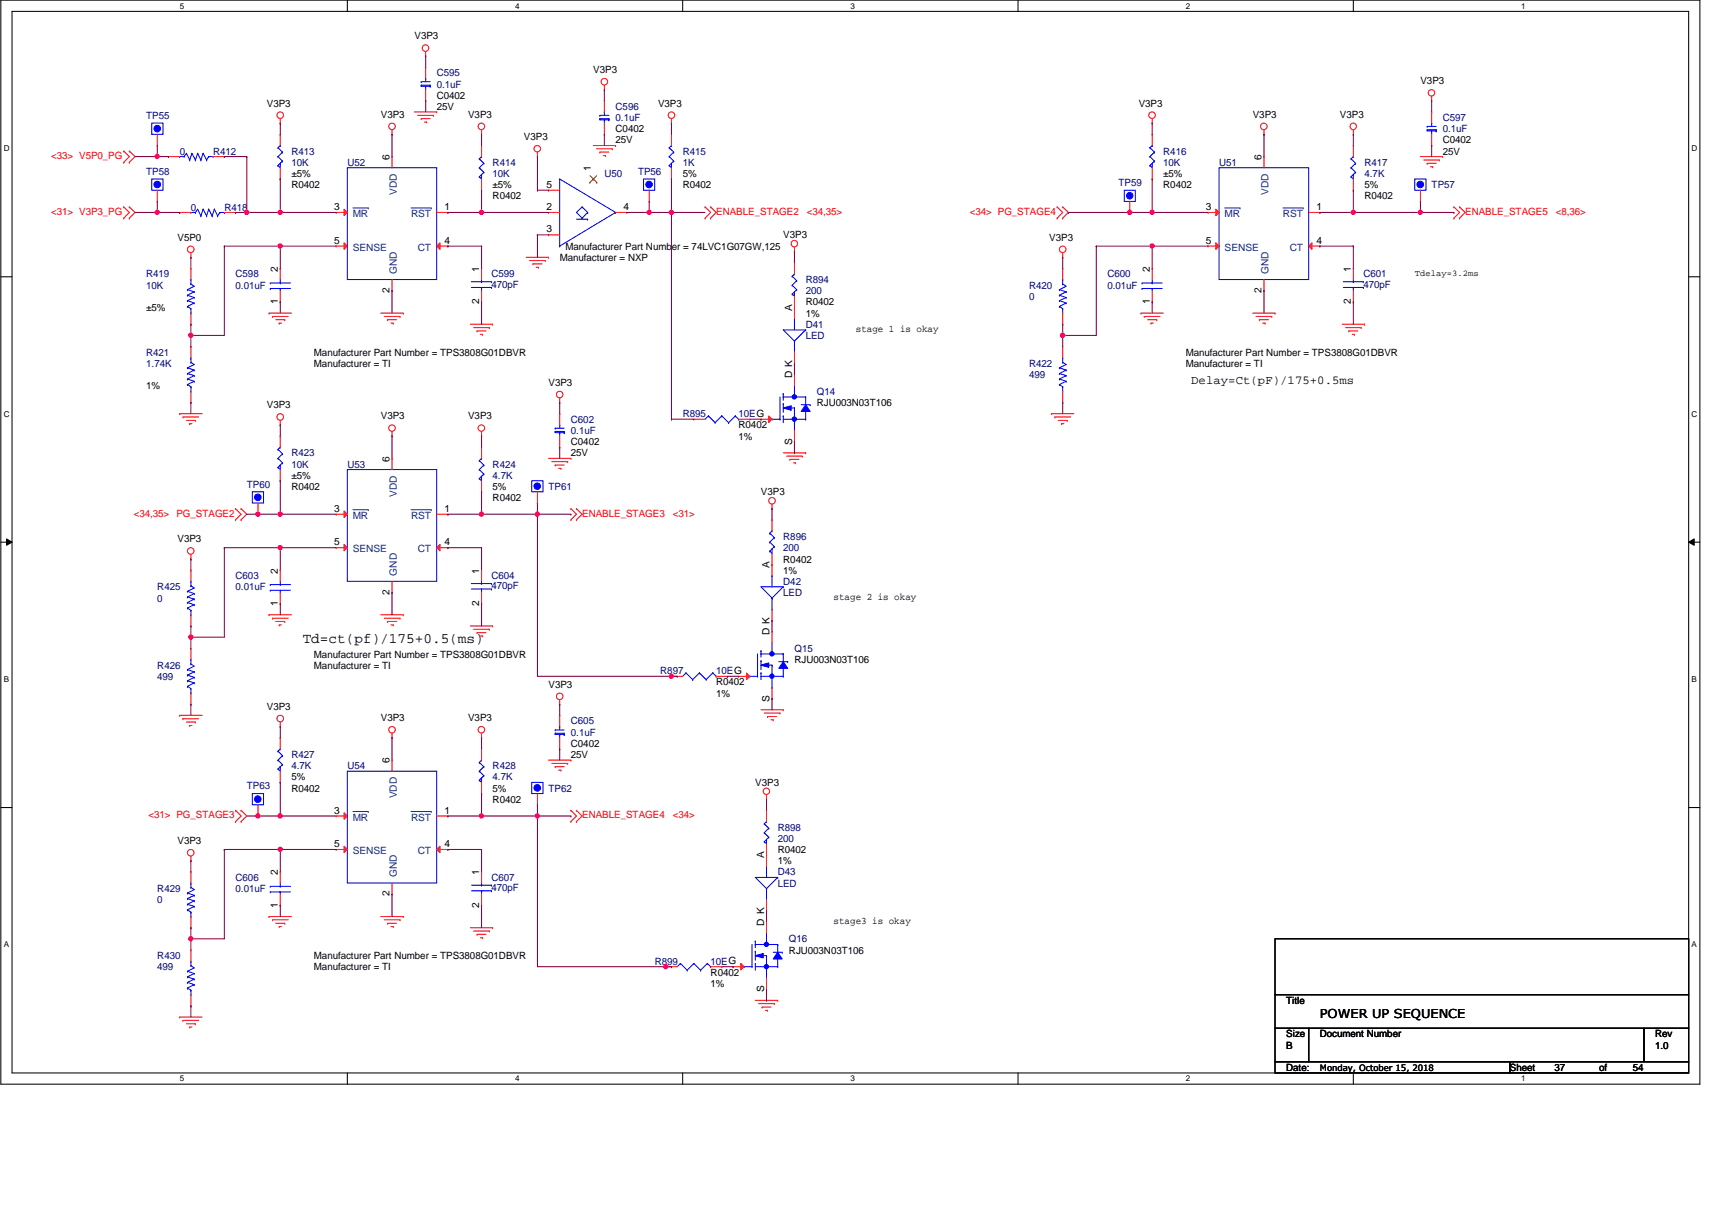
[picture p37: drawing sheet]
<svg xmlns="http://www.w3.org/2000/svg" width="420mm" height="297mm" viewBox="0 0 420 297" stroke-linecap="round" stroke-linejoin="round" font-family="sans-serif">
<defs><g id="words">
<text font-size="3.6" x="74.3" y="157.8">Td=ct(pf)/175+0.5(ms)</text>
<g font-size="3">
<text x="292.3" y="94.4">Delay=Ct(pF)/175+0.5ms</text>
<text x="323.9" y="249.9">POWER UP SEQUENCE</text>
</g>
<g font-size="2.5">
<text x="101.7" y="9.7">V3P3</text>
<text x="145.6" y="17.9">V3P3</text>
<text x="348.6" y="20.7">V3P3</text>
<text x="65.5" y="26.2">V3P3</text>
<text x="93.5" y="28.9">V3P3</text>
<text x="107.2" y="24.3">C0402</text>
<text x="107.2" y="27">25V</text>
<text x="114.9" y="28.9">V3P3</text>
<text x="161.5" y="26.2">V3P3</text>
<text x="279.5" y="26.2">V3P3</text>
<text x="307.5" y="28.9">V3P3</text>
<text x="328.8" y="28.9">V3P3</text>
<text x="128.6" y="34.4">V3P3</text>
<text x="151.1" y="32.5">C0402</text>
<text x="151.1" y="35.2">25V</text>
<text x="354.1" y="35.2">C0402</text>
<text x="95.6" y="39.3" transform="rotate(-90 95.6 39.3)">6</text>
<text x="309.6" y="39.3" transform="rotate(-90 309.6 39.3)">6</text>
<text x="354.1" y="38">25V</text>
<text x="71.5" y="43.4">±5%</text>
<text x="71.5" y="46.2">R0402</text>
<text x="120.9" y="46.2">±5%</text>
<text x="134.1" y="46.1">5</text>
<text x="145" y="42" transform="rotate(-90 145 42)">1</text>
<text x="167.5" y="43.4">5%</text>
<text x="167.5" y="46.2">R0402</text>
<text x="285.5" y="43.4">±5%</text>
<text x="285.5" y="46.2">R0402</text>
<text x="334.9" y="46.2">5%</text>
<text x="82" y="51.6">3</text>
<text x="109.1" y="51.6">1</text>
<text x="120.9" y="48.9">R0402</text>
<text x="134.1" y="51.6">2</text>
<text x="153" y="51.6">4</text>
<text x="295.9" y="51.6">3</text>
<text x="323.1" y="51.6">1</text>
<text x="334.9" y="48.9">R0402</text>
<text x="43.5" y="59.1">V5P0</text>
<text x="82" y="59.8">5</text>
<text x="109.1" y="59.8">4</text>
<text x="134.1" y="57.1">3</text>
<text x="192.2" y="58.5">V3P3</text>
<text x="257.5" y="59.1">V3P3</text>
<text x="295.9" y="59.8">5</text>
<text x="323.1" y="59.8">4</text>
<text x="137.4" y="64">Manufacturer = NXP</text>
<text x="138.8" y="61.3">Manufacturer Part Number = 74LVC1G07GW,125</text>
<text x="68.2" y="66.7" transform="rotate(-90 68.2 66.7)">2</text>
<text x="95.6" y="71.9" transform="rotate(-90 95.6 71.9)">2</text>
<text x="117.6" y="66.7" transform="rotate(-90 117.6 66.7)">1</text>
<text x="282.2" y="66.7" transform="rotate(-90 282.2 66.7)">2</text>
<text x="309.6" y="71.9" transform="rotate(-90 309.6 71.9)">2</text>
<text x="331.5" y="66.7" transform="rotate(-90 331.5 66.7)">1</text>
<text x="35.9" y="76.4">±5%</text>
<text x="68.2" y="74.7" transform="rotate(-90 68.2 74.7)">1</text>
<text x="117.6" y="74.7" transform="rotate(-90 117.6 74.7)">2</text>
<text x="194.4" y="76.3" transform="rotate(-90 194.4 76.3)">A</text>
<text x="197.7" y="75">R0402</text>
<text x="197.7" y="77.7">1%</text>
<text x="282.2" y="74.7" transform="rotate(-90 282.2 74.7)">1</text>
<text x="331.5" y="74.7" transform="rotate(-90 331.5 74.7)">2</text>
<text x="210" y="81.5">stage 1 is okay</text>
<text x="77" y="87.3">Manufacturer Part Number = TPS3808G01DBVR</text>
<text x="291" y="87.3">Manufacturer Part Number = TPS3808G01DBVR</text>
<text x="35.9" y="95.5">1%</text>
<text x="77" y="90.1">Manufacturer = TI</text>
<text x="134.6" y="94.7">V3P3</text>
<text x="194.4" y="92.8" transform="rotate(-90 194.4 92.8)">D K</text>
<text x="291" y="90.1">Manufacturer = TI</text>
<text x="65.5" y="100.2">V3P3</text>
<text x="200.5" y="99.7">RJU003N03T106</text>
<text x="93.5" y="103">V3P3</text>
<text x="114.9" y="103">V3P3</text>
<text x="181.3" y="105.2">R0402</text>
<text x="181.3" y="107.9">1%</text>
<text x="95.6" y="113.4" transform="rotate(-90 95.6 113.4)">6</text>
<text x="140.1" y="109.3">C0402</text>
<text x="140.1" y="112">25V</text>
<text x="194.4" y="109.2" transform="rotate(-90 194.4 109.2)">S</text>
<text x="71.5" y="117.5">±5%</text>
<text x="71.5" y="120.3">R0402</text>
<text x="82" y="125.6">3</text>
<text x="109.1" y="125.6">1</text>
<text x="120.9" y="120.3">5%</text>
<text x="120.9" y="123">R0402</text>
<text x="186.8" y="121.6">V3P3</text>
<text x="43.5" y="133.1">V3P3</text>
<text x="82" y="133.9">5</text>
<text x="109.1" y="133.9">4</text>
<text x="68.2" y="140.8" transform="rotate(-90 68.2 140.8)">2</text>
<text x="117.6" y="140.8" transform="rotate(-90 117.6 140.8)">1</text>
<text x="188.9" y="139.4" transform="rotate(-90 188.9 139.4)">A</text>
<text x="192.2" y="138.1">R0402</text>
<text x="192.2" y="140.8">1%</text>
<text x="68.2" y="148.8" transform="rotate(-90 68.2 148.8)">1</text>
<text x="95.6" y="146" transform="rotate(-90 95.6 146)">2</text>
<text x="117.6" y="148.8" transform="rotate(-90 117.6 148.8)">2</text>
<text x="204.6" y="147.4">stage 2 is okay</text>
<text x="188.9" y="155.9" transform="rotate(-90 188.9 155.9)">D K</text>
<text x="77" y="161.4">Manufacturer Part Number = TPS3808G01DBVR</text>
<text x="77" y="164.1">Manufacturer = TI</text>
<text x="195" y="162.8">RJU003N03T106</text>
<text x="134.6" y="168.8">V3P3</text>
<text x="175.8" y="168.3">R0402</text>
<text x="175.8" y="171">1%</text>
<text x="188.9" y="172.3" transform="rotate(-90 188.9 172.3)">S</text>
<text x="65.5" y="174.3">V3P3</text>
<text x="93.5" y="177">V3P3</text>
<text x="114.9" y="177">V3P3</text>
<text x="140.1" y="183.3">C0402</text>
<text x="71.5" y="191.6">5%</text>
<text x="95.6" y="187.4" transform="rotate(-90 95.6 187.4)">6</text>
<text x="140.1" y="186.1">25V</text>
<text x="71.5" y="194.3">R0402</text>
<text x="120.9" y="194.3">5%</text>
<text x="120.9" y="197.1">R0402</text>
<text x="185.4" y="193">V3P3</text>
<text x="82" y="199.7">3</text>
<text x="109.1" y="199.7">1</text>
<text x="43.5" y="207.2">V3P3</text>
<text x="82" y="207.9">5</text>
<text x="109.1" y="207.9">4</text>
<text x="190.9" y="209.4">R0402</text>
<text x="68.2" y="214.8" transform="rotate(-90 68.2 214.8)">2</text>
<text x="117.6" y="214.8" transform="rotate(-90 117.6 214.8)">1</text>
<text x="187.5" y="210.7" transform="rotate(-90 187.5 210.7)">A</text>
<text x="190.9" y="212.1">1%</text>
<text x="95.6" y="220" transform="rotate(-90 95.6 220)">2</text>
<text x="68.2" y="222.8" transform="rotate(-90 68.2 222.8)">1</text>
<text x="117.6" y="222.8" transform="rotate(-90 117.6 222.8)">2</text>
<text x="187.5" y="227.2" transform="rotate(-90 187.5 227.2)">D K</text>
<text x="204.6" y="226.9">stage3 is okay</text>
<text x="77" y="238.2">Manufacturer = TI</text>
<text x="77" y="235.5">Manufacturer Part Number = TPS3808G01DBVR</text>
<text x="174.4" y="239.6">R0402</text>
<text x="193.6" y="234.1">RJU003N03T106</text>
<text x="174.4" y="242.3">1%</text>
<text x="187.5" y="243.6" transform="rotate(-90 187.5 243.6)">S</text>
<text x="315.7" y="246.4">Title</text>
<text x="315.7" y="254.7">Size</text>
<text x="315.7" y="257.4">B</text>
<text x="323.9" y="254.7">Document Number</text>
<text x="406.2" y="254.7">Rev</text>
<text x="406.2" y="257.4">1.0</text>
<text x="315.7" y="262.9">Date:</text>
<text x="370.5" y="262.9">Sheet</text>
<text x="381.5" y="262.9">37</text>
<text x="392.5" y="262.9">of</text>
<text x="400.7" y="262.9">54</text>
</g>
<g font-size="2.5" fill="#000080">
<text x="107.2" y="18.8">C595</text>
<text x="107.2" y="21.5">0.1uF</text>
<text x="35.9" y="29.2">TP55</text>
<text x="151.1" y="27">C596</text>
<text x="151.1" y="29.7">0.1uF</text>
<text x="354.1" y="29.7">C597</text>
<text x="354.1" y="32.5">0.1uF</text>
<text x="44.1" y="38">0</text>
<text x="52.3" y="38">R412</text>
<text x="71.5" y="38">R413</text>
<text x="71.5" y="40.7">10K</text>
<text x="85.2" y="40.7">U52</text>
<text x="120.9" y="40.7">R414</text>
<text x="167.5" y="38">R415</text>
<text x="167.5" y="40.7">1K</text>
<text x="285.5" y="38">R416</text>
<text x="285.5" y="40.7">10K</text>
<text x="299.2" y="40.7">U51</text>
<text x="334.9" y="40.7">R417</text>
<text x="35.9" y="42.9">TP58</text>
<text x="120.9" y="43.4">10K</text>
<text x="148.3" y="43.4">U50</text>
<text x="156.6" y="42.9">TP56</text>
<text x="274.5" y="45.6">TP59</text>
<text x="334.9" y="43.4">4.7K</text>
<text x="351.4" y="46.2">TP57</text>
<text x="46.9" y="51.7">0</text>
<text x="55.1" y="51.7">R418</text>
<text x="35.9" y="68.1">R419</text>
<text x="35.9" y="70.9">10K</text>
<text x="57.8" y="68.1">C598</text>
<text x="57.8" y="70.9">0.01uF</text>
<text x="120.6" y="68.1">C599</text>
<text x="120.6" y="70.6">470pF</text>
<text x="197.7" y="69.5">R894</text>
<text x="252.6" y="70.9">R420</text>
<text x="271.8" y="68.1">C600</text>
<text x="271.8" y="70.9">0.01uF</text>
<text x="334.6" y="68.1">C601</text>
<text x="334.6" y="70.6">470pF</text>
<text x="197.7" y="72.3">200</text>
<text x="252.6" y="73.6">0</text>
<text x="197.7" y="80.5">D41</text>
<text x="197.7" y="83.2">LED</text>
<text x="35.9" y="87.3">R421</text>
<text x="35.9" y="90.1">1.74K</text>
<text x="252.6" y="90.1">R422</text>
<text x="252.6" y="92.8">499</text>
<text x="200.5" y="96.9">Q14</text>
<text x="140.1" y="103.8">C602</text>
<text x="140.1" y="106.6">0.1uF</text>
<text x="167.5" y="102.4">R895</text>
<text x="181.3" y="102.4">10EG</text>
<text x="71.5" y="112">R423</text>
<text x="60.6" y="119.7">TP60</text>
<text x="71.5" y="114.8">10K</text>
<text x="85.2" y="114.8">U53</text>
<text x="120.9" y="114.8">R424</text>
<text x="120.9" y="117.5">4.7K</text>
<text x="134.6" y="120.3">TP61</text>
<text x="192.2" y="132.6">R896</text>
<text x="192.2" y="135.3">200</text>
<text x="57.8" y="142.2">C603</text>
<text x="120.6" y="142.2">C604</text>
<text x="192.2" y="143.6">D42</text>
<text x="38.6" y="144.9">R425</text>
<text x="38.6" y="147.7">0</text>
<text x="57.8" y="144.9">0.01uF</text>
<text x="120.6" y="144.7">470pF</text>
<text x="192.2" y="146.3">LED</text>
<text x="195" y="160">Q15</text>
<text x="38.6" y="164.1">R426</text>
<text x="38.6" y="166.9">499</text>
<text x="162" y="165.5">R897</text>
<text x="175.8" y="165.5">10EG</text>
<text x="140.1" y="177.8">C605</text>
<text x="140.1" y="180.6">0.1uF</text>
<text x="71.5" y="186.1">R427</text>
<text x="71.5" y="188.8">4.7K</text>
<text x="85.2" y="188.8">U54</text>
<text x="120.9" y="188.8">R428</text>
<text x="120.9" y="191.6">4.7K</text>
<text x="60.6" y="193.8">TP63</text>
<text x="134.6" y="194.3">TP62</text>
<text x="190.9" y="203.9">R898</text>
<text x="190.9" y="206.7">200</text>
<text x="190.9" y="214.9">D43</text>
<text x="38.6" y="219">R429</text>
<text x="38.6" y="221.7">0</text>
<text x="57.8" y="216.3">C606</text>
<text x="57.8" y="219">0.01uF</text>
<text x="120.6" y="216.3">C607</text>
<text x="120.6" y="218.7">470pF</text>
<text x="190.9" y="217.6">LED</text>
<text x="193.6" y="231.4">Q16</text>
<text x="38.6" y="235.5">R430</text>
<text x="38.6" y="238.2">499</text>
<text x="160.7" y="236.9">R899</text>
<text x="174.4" y="236.9">10EG</text>
</g>
<g font-size="2.5" fill="#f00">
<text x="12.6" y="39.1">&lt;33&gt; V5P0_PG</text>
<text x="12.6" y="52.8">&lt;31&gt; V3P3_PG</text>
<text x="175.8" y="52.8">ENABLE_STAGE2</text>
<text x="198" y="52.8">&lt;34,35&gt;</text>
<text x="238" y="52.8">&lt;34&gt; PG_STAGE4</text>
<text x="359.6" y="52.8">ENABLE_STAGE5</text>
<text x="381.8" y="52.8">&lt;8,36&gt;</text>
<text x="32.8" y="126.8">&lt;34,35&gt;</text>
<text x="43.3" y="126.8">PG_STAGE2</text>
<text x="142.9" y="126.8">ENABLE_STAGE3</text>
<text x="165.1" y="126.8">&lt;31&gt;</text>
<text x="36.4" y="200.9">&lt;31&gt; PG_STAGE3</text>
<text x="142.9" y="200.9">ENABLE_STAGE4</text>
<text x="165.1" y="200.9">&lt;34&gt;</text>
</g>
<g font-size="2.5" fill="#004080">
<text x="97.4" y="47.8" transform="rotate(-90 97.4 47.8)">VDD</text>
<text x="311.4" y="47.8" transform="rotate(-90 311.4 47.8)">VDD</text>
<text x="86.6" y="53.3">MR</text>
<text x="100.9" y="53.3">RST</text>
<text x="300.6" y="53.3">MR</text>
<text x="314.9" y="53.3">RST</text>
<text x="86.6" y="61.6">SENSE</text>
<text x="102.5" y="61.6">CT</text>
<text x="300.6" y="61.6">SENSE</text>
<text x="316.5" y="61.6">CT</text>
<text x="97.4" y="67.3" transform="rotate(-90 97.4 67.3)">GND</text>
<text x="311.4" y="67.3" transform="rotate(-90 311.4 67.3)">GND</text>
<text x="97.4" y="121.9" transform="rotate(-90 97.4 121.9)">VDD</text>
<text x="86.6" y="127.4">MR</text>
<text x="100.9" y="127.4">RST</text>
<text x="86.6" y="135.6">SENSE</text>
<text x="102.5" y="135.6">CT</text>
<text x="97.4" y="141.4" transform="rotate(-90 97.4 141.4)">GND</text>
<text x="97.4" y="196" transform="rotate(-90 97.4 196)">VDD</text>
<text x="86.6" y="201.5">MR</text>
<text x="100.9" y="201.5">RST</text>
<text x="86.6" y="209.7">SENSE</text>
<text x="102.5" y="209.7">CT</text>
<text x="97.4" y="215.4" transform="rotate(-90 97.4 215.4)">GND</text>
</g>
<g font-size="2.2">
<text x="347.2" y="67.6">Tdelay=3.2ms</text>
<text x="323.9" y="262.8">Monday, October 15, 2018</text>
</g>
<g font-size="2">
<text x="44.1" y="2.1">5</text>
<text x="126.4" y="2.1">4</text>
<text x="208.7" y="2.1">3</text>
<text x="291" y="2.1">2</text>
<text x="373.3" y="2.1">1</text>
<text x=".9" y="37.1">D</text>
<text x="415.2" y="37.1">D</text>
<text x=".9" y="102.3">C</text>
<text x="415.2" y="102.3">C</text>
<text x=".9" y="167.4">B</text>
<text x="415.2" y="167.4">B</text>
<text x=".9" y="232.6">A</text>
<text x="415.2" y="232.6">A</text>
<text x="44.1" y="265.5">5</text>
<text x="126.4" y="265.5">4</text>
<text x="208.7" y="265.5">3</text>
<text x="291" y="265.5">2</text>
<text x="373.3" y="265.5">1</text>
</g>
</g></defs>
<path d="M.2 0h417v266.1h-417zM3 2.8h411.4v260.6h-411.4z" fill="none" stroke="#000" stroke-width=".25"/>
<g fill="#fff">
<path d="M44.1 .3h1.1v2.2h-1.1z"/>
<path d="M44.1 263.7h1.1v2.2h-1.1z"/>
</g>
<path d="M85.2 0v2.8M85.2 263.4v2.7" fill="none" stroke="#000" stroke-width=".25"/>
<g fill="#fff">
<path d="M126.4 .3h1.1v2.2h-1.1z"/>
<path d="M126.4 263.7h1.1v2.2h-1.1z"/>
</g>
<path d="M167.5 0v2.8M167.5 263.4v2.7" fill="none" stroke="#000" stroke-width=".25"/>
<g fill="#fff">
<path d="M208.7 .3h1.1v2.2h-1.1z"/>
<path d="M208.7 263.7h1.1v2.2h-1.1z"/>
</g>
<path d="M249.8 0v2.8M249.8 263.4v2.7" fill="none" stroke="#000" stroke-width=".25"/>
<g fill="#fff">
<path d="M291 .3h1.1v2.2h-1.1z"/>
<path d="M291 263.7h1.1v2.2h-1.1z"/>
</g>
<path d="M332.1 0v2.8M332.1 263.4v2.7" fill="none" stroke="#000" stroke-width=".25"/>
<g fill="#fff">
<path d="M373.3 .3h1.1v2.2h-1.1z"/>
<path d="M373.3 263.7h1.1v2.2h-1.1z"/>
<path d="M.9 35.3h1.4v2.2h-1.4z"/>
<path d="M415.2 35.3h1.3v2.2h-1.3z"/>
<path d="M.9 100.5h1.4v2.2h-1.4z"/>
<path d="M415.2 100.5h1.3v2.2h-1.3z"/>
</g>
<path d="M.2 67.9h2.8M414.4 67.9h2.8" fill="none" stroke="#000" stroke-width=".25"/>
<g fill="#fff">
<path d="M.9 165.7h1.3v2.2h-1.3z"/>
<path d="M415.2 165.7h1.3v2.2h-1.3z"/>
</g>
<path d="M.2 133.1h2.8M1.6 132.3l1.4 .8-1.4 .8zM414.4 133.1l1.4-.8v1.6zM414.4 133.1h2.8" fill="none" stroke="#000" stroke-width=".25"/>
<path d="M1.6 132.3l1.4 .8-1.4 .8zM414.4 133.1l1.4-.8v1.6z" fill="#000"/>
<g fill="#fff">
<path d="M.9 230.8h1.3v2.2h-1.3z"/>
<path d="M415.2 230.8h1.3v2.2h-1.3z"/>
</g>
<path d="M.2 198.2h2.8M414.4 198.2h2.8M312.9 230.5h101.5v13.7h-101.5zM312.9 244.2h101.5v8.2h-101.5zM312.9 252.4h8.3v8.2h-8.3zM321.2 252.4h82.3v8.2h-82.3zM403.5 252.4h10.9v8.2h-10.9zM312.9 260.6h57.6v2.8h-57.6zM370.5 260.6h43.9v2.8h-43.9z" fill="none" stroke="#000" stroke-width=".25"/>
<g fill="none" stroke="#f00" stroke-width=".25">
<path d="M104.5 13.8h.1M104.5 12.7v1.1M30.4 37.1h.1M30.4 39.8h.1M30.4 37.1l1.3 1.3-1.3 1.4M31.7 39.8h.1M31.7 37.1h.1M31.7 37.1l1.4 1.3-1.4 1.4M68.8 30.2h.1M68.8 29.1v1.1M96.2 33h.1M96.2 31.9v1.1"/>
<path d="M101.7 27.5h5.5M102.5 28.3h3.9M103.4 29.1h.1M103.4 29.1h2.2M104.2 30h.5M104.7 30h.1M106.4 28.3h.1M107.2 27.5h.1M118.2 33h.1M118.2 31.9v1.1M131.9 38.4h.1M131.9 37.3v1.1"/>
<path d="M145.6 35.7h5.5M146.4 36.5h3.9M147.2 37.3h.1M147.2 37.3h2.2M148.1 38.2h.5M148.3 22h.1M148.3 20.9v1.1M148.6 38.2h.1M150.3 36.5h.1M151.1 35.7h.1M164.8 30.2h.1M164.8 29.1v1.1"/>
<path d="M282.8 30.2h.1M282.8 29.1v1.1M310.2 33h.1M310.2 31.9v1.1M332.1 33h.1M332.1 31.9v1.1M348.6 38.4h5.5M349.4 39.3h3.9M351.4 24.7h.1M351.4 23.6v1.1M353.3 39.3h.1M354.1 38.4h.1"/>
<path d="M30.4 50.8h.1M30.4 53.6h.1M30.4 50.8l1.3 1.4-1.3 1.4M31.7 53.6h.1M31.7 50.8h.1M31.7 50.8l1.4 1.4-1.4 1.4M173 53.6h.1M173 50.8h.1M173 50.8l1.4 1.4-1.4 1.4M174.4 53.6h.1M174.4 50.8h.1M174.4 50.8l1.4 1.4-1.4 1.4"/>
<path d="M259.4 50.8h.1M259.4 53.6h.1M259.4 50.8l1.4 1.4-1.4 1.4M260.8 53.6h.1M260.8 50.8h.1M260.8 50.8l1.4 1.4-1.4 1.4M350.3 40.1h.1M350.3 40.1h2.2M351.1 40.9h.5M351.6 40.9h.1M356.8 53.6h.1M356.8 50.8h.1"/>
<path d="M356.8 50.8l1.4 1.4-1.4 1.4M358.2 53.6h.1M358.2 50.8h.1M358.2 50.8l1.4 1.4-1.4 1.4M46.9 63.2h.1M46.9 62.1v1.1M66 76.9h.1M66 76.9h5.5M66.9 77.7h.1M66.9 77.7h3.8M67.7 78.5h2.2M68.5 79.3h.1"/>
<path d="M68.5 79.3h.6M69.9 78.5h.1M93.5 76.9h5.5M94.3 77.7h3.9M95.1 78.5h.1M95.1 78.5h2.2M96 79.3h.5M96.5 79.3h.1M98.2 77.7h.1M99 76.9h.1M115.4 79.6h5.5M120.9 79.6h.1"/>
<path d="M129.1 63.2h5.5M130 64h3.8M130.8 64.8h.1M130.8 64.8h2.2M131.6 65.6h.6M132.2 65.6h.1M133.8 64h.1M134.6 63.2h.1M195 61.8h.1M195 60.7v1.1M260.8 63.2h.1M260.8 62.1v1.1"/>
<path d="M280 76.9h.1M280 76.9h5.5M280.8 77.7h.1M280.8 77.7h3.9M281.7 78.5h2.2M282.5 79.3h.1M282.5 79.3h.5M283.9 78.5h.1M307.5 76.9h5.4M308.3 77.7h3.8M309.1 78.5h.1M309.1 78.5h2.2"/>
<path d="M309.9 79.3h.6M310.5 79.3h.1M312.1 77.7h.1M312.9 76.9h.1M329.4 79.6h5.5M334.9 79.6h.1M116.2 80.4h3.9M117.1 81.2h.1M117.1 81.2h2.2M117.9 82.1h.5M118.4 82.1h.1M120.1 80.4h.1"/>
<path d="M137.4 98.8h.1M137.4 97.7v1.1M330.2 80.4h3.8M331 81.2h.1M331 81.2h2.2M331.9 82.1h.5M332.4 82.1h.1M334 80.4h.1M44.1 101.6h.1M44.1 101.6h5.5M44.9 102.4h.1M44.9 102.4h3.9"/>
<path d="M45.8 103.2h2.2M46.6 104h.1M46.6 104h.5M48 103.2h.1M68.8 104.3h.1M68.8 103.2v1.1M96.2 107h.1M96.2 105.9v1.1M118.2 107h.1M118.2 105.9v1.1M134.6 112.5h5.5M135.5 113.3h3.8"/>
<path d="M136.3 114.2h.1M136.3 114.2h2.2M137.1 115h.6M137.7 115h.1M139.3 113.3h.1M140.1 112.5h.1M192.2 111.2h5.5M193.1 112h3.8M193.9 112.8h.1M193.9 112.8h2.2M194.7 113.6h.5M195.2 113.6h.1"/>
<path d="M196.9 112h.1M197.7 111.2h.1M258.1 101.6h.1M258.1 101.6h5.5M258.9 102.4h.1M258.9 102.4h3.9M259.7 103.2h2.2M260.6 104h.1M260.6 104h.5M261.9 103.2h.1M46.9 137.2h.1M46.9 136.1v1.1"/>
<path d="M57.8 124.9h.1M57.8 127.6h.1M57.8 124.9l1.4 1.3-1.4 1.4M59.2 127.6h.1M59.2 124.9h.1M59.2 124.9l1.4 1.3-1.4 1.4M140.1 127.6h.1M140.1 124.9h.1M140.1 124.9l1.4 1.3-1.4 1.4M141.5 127.6h.1M141.5 124.9h.1M141.5 124.9l1.4 1.3-1.4 1.4"/>
<path d="M189.5 124.9h.1M189.5 123.8v1.1M66 150.9h.1M66 150.9h5.5M66.9 151.8h.1M66.9 151.8h3.8M67.7 152.6h2.2M68.5 153.4h.1M68.5 153.4h.6M69.9 152.6h.1M93.5 150.9h5.5M94.3 151.8h3.9"/>
<path d="M95.1 152.6h.1M95.1 152.6h2.2M96 153.4h.5M96.5 153.4h.1M98.2 151.8h.1M99 150.9h.1M115.4 153.7h5.5M116.2 154.5h3.9M117.1 155.3h.1M117.1 155.3h2.2M117.9 156.1h.5M118.4 156.1h.1"/>
<path d="M120.1 154.5h.1M120.9 153.7h.1M44.1 175.6h.1M44.1 175.6h5.5M44.9 176.4h.1M44.9 176.4h3.9M45.8 177.2h2.2M46.6 178.1h.1M46.6 178.1h.5M48 177.2h.1M68.8 178.4h.1M68.8 177.2v1.2"/>
<path d="M137.4 172.9h.1M137.4 171.8v1.1M186.8 174.2h5.4M187.6 175h3.8M188.4 175.9h.1M188.4 175.9h2.2M189.2 176.7h.6M189.8 176.7h.1M191.4 175h.1M192.2 174.2h.1M57.8 198.9h.1M57.8 198.9l1.4 1.4-1.4 1.4"/>
<path d="M59.2 198.9h.1M59.2 198.9l1.4 1.4-1.4 1.4M96.2 181.1h.1M96.2 180v1.1M118.2 181.1h.1M118.2 180v1.1M134.6 186.6h5.5M135.5 187.4h3.8M136.3 188.2h.1M136.3 188.2h2.2M137.1 189.1h.6M137.7 189.1h.1"/>
<path d="M139.3 187.4h.1M140.1 186.6h.1M140.1 198.9h.1M140.1 198.9l1.4 1.4-1.4 1.4M141.5 198.9h.1M141.5 198.9l1.4 1.4-1.4 1.4M188.1 196.2h.1M188.1 195.1v1.1M46.9 211.3h.1M46.9 210.2v1.1M57.8 201.7h.1M59.2 201.7h.1"/>
<path d="M140.1 201.7h.1M141.5 201.7h.1M66 225h.1M66 225h5.5M66.9 225.8h.1M66.9 225.8h3.8M67.7 226.7h2.2M68.5 227.5h.1M68.5 227.5h.6M69.9 226.7h.1M93.5 225h5.5M94.3 225.8h3.9"/>
<path d="M95.1 226.7h.1M95.1 226.7h2.2M96 227.5h.5M96.5 227.5h.1M98.2 225.8h.1M99 225h.1M115.4 227.8h5.5M116.2 228.6h3.9M117.1 229.4h.1M117.1 229.4h2.2M117.9 230.2h.5M118.4 230.2h.1"/>
<path d="M120.1 228.6h.1M120.9 227.8h.1M44.1 249.7h.1M44.1 249.7h5.5M44.9 250.5h.1M44.9 250.5h3.9M45.8 251.3h2.2M46.6 252.1h.1M46.6 252.1h.5M48 251.3h.1M185.4 245.6h5.5M186.2 246.4h3.8"/>
<path d="M187 247.2h.1M187 247.2h2.2M187.9 248h.5M188.4 248h.1M190 246.4h.1M190.9 245.6h.1"/>
<circle cx="104.4" cy="11.8" r=".81"/>
<circle cx="68.8" cy="28.3" r=".81"/>
<circle cx="96.2" cy="31" r=".81"/>
<circle cx="118.1" cy="31" r=".81"/>
<circle cx="131.9" cy="36.5" r=".8"/>
<circle cx="148.3" cy="20.1" r=".81"/>
<circle cx="164.8" cy="28.3" r=".81"/>
<circle cx="282.7" cy="28.3" r=".81"/>
<circle cx="310.2" cy="31" r=".81"/>
<circle cx="332.1" cy="31" r=".79"/>
<circle cx="351.3" cy="22.8" r=".8"/>
<circle cx="194.9" cy="59.8" r=".79"/>
<circle cx="46.8" cy="61.2" r=".81"/>
<circle cx="260.8" cy="61.2" r=".81"/>
<circle cx="137.4" cy="96.9" r=".81"/>
<circle cx="68.8" cy="102.4" r=".81"/>
<circle cx="96.2" cy="105.1" r=".8"/>
<circle cx="118.1" cy="105.1" r=".8"/>
<circle cx="46.8" cy="135.3" r=".81"/>
<circle cx="189.5" cy="122.9" r=".81"/>
<circle cx="68.8" cy="176.4" r=".81"/>
<circle cx="96.2" cy="179.2" r=".81"/>
<circle cx="118.1" cy="179.2" r=".81"/>
<circle cx="137.4" cy="170.9" r=".81"/>
<circle cx="188.1" cy="194.2" r=".78"/>
<circle cx="46.8" cy="209.3" r=".81"/>
</g>
<path d="M192.2 162.4l1.1 1.7h-2.2z" fill="#00f"/>
<g fill="none" stroke="#00f" stroke-width=".25">
<path d="M186.8 159.7h.1M186.8 159.7v1.6M189.5 157.8v2.7M184 166h.1M184 166h1.9M185.9 166h.1M185.9 160.5v5.5M186.8 165.2h.1M186.8 162.2h.1M186.8 160.5h.1M186.8 166h5.4M186.8 162.2v2.2"/>
<path d="M186.8 165.2v1.6M186.8 160.5h5.4M189.5 160.5h.1M189.5 168.7h.1M189.5 163.3v5.4M191.1 162.4h2.2M192.2 162.4l1.1 1.7h-2.2zM192.2 166h.1M192.2 163.3h.1M192.2 160.5h.1M192.2 160.5v5.5M193.3 162.4h.1"/>
</g>
<circle cx="189.4" cy="160.5" r=".54" fill="#00f"/>
<g fill="none" stroke="#00f" stroke-width=".25">
<path d="M186.8 163.3h2.7M189.5 163.3h.1"/>
<circle cx="189.4" cy="160.5" r=".54"/>
</g>
<path d="M186.8 163.3l1.9-.6v1.1z" fill="#00f"/>
<path d="M186.8 163.3l1.9-.6v1.1z" fill="none" stroke="#00f" stroke-width=".25"/>
<circle cx="189.4" cy="166" r=".54" fill="#00f"/>
<circle cx="189.4" cy="166" r=".54" fill="none" stroke="#00f" stroke-width=".25"/>
<path d="M189.5 155h.1M189.5 155v2.8" fill="none" stroke="#f00" stroke-width=".25"/>
<path d="M183.2 165.2l.8 .8-.8 .8z" fill="#f00"/>
<g fill="none" stroke="#f00" stroke-width=".25">
<path d="M260.8 85.1h.1M260.8 98.8h.1M260.8 85.1v2.7M260.8 96.1v2.7M181.3 166h.1M181.3 166h2.7M183.2 165.2l.8 .8-.8 .8zM189.5 171.5h.1M189.5 168.7v2.8M188.1 198.9h.1M188.1 198.9v2.8M188.1 209.9h.1"/>
<path d="M188.1 207.2v2.7"/>
</g>
<g fill="none" stroke="#00f" stroke-width=".25">
<path d="M260 93h.1M260 91.7h.1M260 90.3h.1M260 94.4h.1M260 93l1.7 .6M260 91.7l1.7 .5M260 90.3l1.7 .5M260 94.4l.8 .6M260.8 95h.1M260.8 87.8h.1M260.8 96.1h.1M260.8 88.9h.1"/>
<path d="M260.8 88.9l.9 .6-1.7 .8M260.8 87.8v1.1M260.8 95v1.1M261.7 93.6h.1M261.7 92.2h.1M261.7 90.8h.1M261.7 92.2l-1.7 .8M261.7 90.8l-1.7 .9M261.7 93.6l-1.7 .8M61.9 194.8h2.8v2.8h-2.8zM187.6 206.6h.1M187.6 204.4h.1"/>
<path d="M187.6 202.2h.1M187.6 204.4l1.1 1.1M187.6 202.2l1.1 1.1M188.1 201.7h.1M188.1 206.1h.1M188.1 206.1v1.1l-.5-.6M188.1 201.7l-.5 .5M188.7 205.5h.1M188.7 203.3h.1M188.7 205.5l-1.1 1.1M188.7 203.3l-1.1 1.1"/>
</g>
<circle cx="63.3" cy="196.2" r=".81" fill="#00f"/>
<g fill="none" stroke="#00f" stroke-width=".25">
<path d="M37.2 43.9h2.8v2.8h-2.8zM66.3 69.5h.1M66.3 70.8h.1M66.3 69.5h5M66.3 70.8h5M68.8 70.8h.1M68.8 69.5h.1M68.8 68.6v.9M68.8 70.8v.6M115.7 70.6h4.9M115.7 69.2h4.9M118.2 69.2h.1"/>
<path d="M118.2 70.6h.1M118.2 68.6v.6M118.2 70.6v.8M120.6 70.6h.1M120.6 69.2h.1M195 78.2h.1M195 78.2v2.8M195 86.4h.1M195 83.7h.1M195 83.7v2.7M197.7 81h.1M197.7 81h-5.5l2.8 2.7"/>
<path d="M197.7 81l-2.7 2.7M46 219.2h.1M46 219.2l1.7 .6M46.9 216.7h.1M46.9 217.8h.1M46.9 217.8l.8 .6-1.7 .8M46.9 216.7v1.1M47.7 219.8h.1M47.7 219.8l-1.7 .8M46 222h.1M46 220.6h.1M46 223.4h.1"/>
<path d="M46 222l1.7 .5M46 220.6l1.7 .5M46 223.4l.9 .5M46.9 223.9h.1M46.9 225h.1M46.9 223.9v1.1M47.7 222.5h.1M47.7 221.1h.1M47.7 221.1l-1.7 .9M47.7 222.5l-1.7 .9"/>
<circle cx="63.3" cy="196.2" r=".81"/>
</g>
<g fill="none" stroke="#f00" stroke-width=".25">
<path d="M68.8 74.1h.1M68.8 65.9h.1M68.8 65.9v2.7M68.8 71.4v2.7M118.2 65.9h.1M118.2 74.1h.1M118.2 65.9v2.7M118.2 71.4v2.7M195 75.5h.1M195 75.5v2.7M195 89.2h.1M195 86.4v2.8"/>
<path d="M63.3 197.6v2.7M46.9 214h.1M46.9 214v2.7M63.3 200.3h.1M46.9 227.8h.1M46.9 225v2.8"/>
</g>
<circle cx="38.6" cy="45.3" r=".81" fill="#00f"/>
<g fill="none" stroke="#00f" stroke-width=".25">
<path d="M329.7 70.6h4.9M329.7 69.2h4.9M332.1 69.2h.1M332.1 70.6h.1M332.1 68.6v.6M332.1 70.6v.8M334.6 70.6h.1M334.6 69.2h.1M85.2 189.3h22v27.4h-22zM167 236.5h.1M167 236.5l-.8 .8M167 236.5l1.6 1.7"/>
<path d="M168.6 238.2h.1M170.3 236.5h.1M170.3 236.5l-1.7 1.7M170.3 236.5l1.6 1.7M171.9 238.2h.1M173.6 236.5h.1M173.6 236.5l-1.7 1.7M173.6 236.5l.8 .8M174.4 237.3h.1"/>
<circle cx="38.6" cy="45.3" r=".81"/>
</g>
<g fill="none" stroke="#f00" stroke-width=".25">
<path d="M38.6 49.4h.1M38.6 46.7v2.7M332.1 65.9h.1M332.1 74.1h.1M332.1 65.9v2.7M332.1 71.4v2.7M96.2 219.5h.1M96.2 216.7v2.8M107.2 200.3h2.7M109.9 200.3h.1M163.4 237.3h.1M163.4 237.3h2.8"/>
<path d="M174.4 237.3h2.8M177.2 237.3h.1"/>
</g>
<path d="M100.9 199.2h4.9M105.8 199.2h.1" fill="none" stroke="#004080" stroke-width=".25"/>
<path d="M84.4 199.5l.8 .8-.8 .8z" fill="#f00"/>
<path d="M84.4 199.5l.8 .8-.8 .8zM96.2 186.6h.1M96.2 186.6v2.7M82.5 200.3h.1M82.5 200.3h2.7" fill="none" stroke="#f00" stroke-width=".25"/>
<path d="M86.6 199.2h3.8M90.4 199.2h.1" fill="none" stroke="#004080" stroke-width=".25"/>
<path d="M107.2 208.5l.8-.8v1.6z" fill="#f00"/>
<path d="M107.2 208.5l.8-.8v1.6zM107.2 208.5h2.7M109.9 208.5h.1" fill="none" stroke="#f00" stroke-width=".25"/>
<path d="M84.4 207.7l.8 .8-.8 .8z" fill="#f00"/>
<path d="M82.5 208.5h.1M82.5 208.5h2.7M84.4 207.7l.8 .8-.8 .8z" fill="none" stroke="#f00" stroke-width=".25"/>
<path d="M197.7 99.4l1.1 1.6h-2.2z" fill="#00f"/>
<g fill="none" stroke="#00f" stroke-width=".25">
<path d="M191.4 97.5v5.4M192.2 99.1h.1M192.2 96.6h.1M192.2 97.5h.1M192.2 96.6v1.7M192.2 99.1v2.2M192.2 97.5h5.5M195 97.5h.1M195 94.7v2.8M196.6 99.4h2.2M197.7 99.4l1.1 1.6h-2.2zM197.7 97.5h.1"/>
<path d="M197.7 97.5v5.4M198.8 99.4h.1M189.5 102.9h.1M189.5 102.9h1.9M191.4 102.9h.1M192.2 102.1h.1M192.2 102.9h5.5M192.2 102.1v1.7M195 105.7h.1M195 100.2v5.5M197.7 102.9h.1M197.7 100.2h.1"/>
</g>
<circle cx="194.9" cy="97.4" r=".54" fill="#00f"/>
<g fill="none" stroke="#00f" stroke-width=".25">
<path d="M192.2 100.2h2.8M195 100.2h.1"/>
<circle cx="194.9" cy="97.4" r=".54"/>
</g>
<path d="M192.2 100.2l2-.6v1.1z" fill="#00f"/>
<path d="M192.2 100.2l2-.6v1.1z" fill="none" stroke="#00f" stroke-width=".25"/>
<circle cx="194.9" cy="102.9" r=".54" fill="#00f"/>
<circle cx="194.9" cy="102.9" r=".54" fill="none" stroke="#00f" stroke-width=".25"/>
<path d="M195 91.9h.1M195 91.9v2.8" fill="none" stroke="#f00" stroke-width=".25"/>
<path d="M188.7 102.1l.8 .8-.8 .8z" fill="#f00"/>
<g fill="none" stroke="#f00" stroke-width=".25">
<path d="M46.9 65.9h.1M46.9 79.6h.1M46.9 65.9v2.7M46.9 76.9v2.7M282.8 74.1h.1M282.8 65.9h.1M282.8 65.9v2.7M282.8 71.4v2.7M118.2 109.8h.1M118.2 109.8v2.7M118.2 118v2.7M186.8 102.9h.1"/>
<path d="M186.8 102.9h2.7M188.7 102.1l.8 .8-.8 .8zM195 108.4h.1M195 105.7v2.7M118.2 120.7h.1"/>
</g>
<g fill="none" stroke="#00f" stroke-width=".25">
<path d="M275.9 46.7h2.7v2.7h-2.7zM46 73.8h.1M46 72.5h.1M46 71.1h.1M46 75.2h.1M46 73.8l1.7 .6M46 72.5l1.7 .5M46 71.1l1.7 .5M46 75.2l.9 .6M46.9 75.8h.1M46.9 68.6h.1M46.9 76.9h.1"/>
<path d="M46.9 69.7h.1M46.9 69.7l.8 .6-1.7 .8M46.9 68.6v1.1M46.9 75.8v1.1M47.7 74.4h.1M47.7 73h.1M47.7 71.6h.1M47.7 73l-1.7 .8M47.7 71.6l-1.7 .9M47.7 74.4l-1.7 .8M280.3 69.5h.1M280.3 70.8h.1"/>
<path d="M280.3 69.5h4.9M280.3 70.8h4.9M282.8 70.8h.1M282.8 69.5h.1M282.8 68.6v.9M282.8 70.8v.6M117.6 117.5h.1M117.6 115.3h.1M117.6 113.1h.1M117.6 115.3l1.1 1.1M117.6 113.1l1.1 1.1M118.2 112.5h.1"/>
<path d="M118.2 116.9h.1M118.2 116.9v1.1l-.6-.5M118.2 112.5l-.6 .6M118.7 116.4h.1M118.7 114.2h.1M118.7 116.4l-1.1 1.1M118.7 114.2l-1.1 1.1"/>
</g>
<circle cx="277.2" cy="48" r=".79" fill="#00f"/>
<g fill="none" stroke="#00f" stroke-width=".25">
<path d="M85.2 41.2h22v27.4h-22z"/>
<circle cx="277.2" cy="48" r=".79"/>
</g>
<path d="M107.2 52.2h2.7M109.9 52.2h.1M277.3 52.2h.1M277.3 49.4v2.8M96.2 71.4h.1M96.2 68.6v2.8" fill="none" stroke="#f00" stroke-width=".25"/>
<path d="M100.9 51.1h4.9M105.8 51.1h.1" fill="none" stroke="#004080" stroke-width=".25"/>
<path d="M84.4 51.4l.8 .8-.8 .8z" fill="#f00"/>
<path d="M96.2 38.4h.1M96.2 38.4v2.8M82.5 52.2h.1M82.5 52.2h2.7M84.4 51.4l.8 .8-.8 .8z" fill="none" stroke="#f00" stroke-width=".25"/>
<path d="M86.6 51.1h3.8M90.4 51.1h.1" fill="none" stroke="#004080" stroke-width=".25"/>
<path d="M107.2 60.4l.8-.8v1.6z" fill="#f00"/>
<path d="M107.2 60.4l.8-.8v1.6zM107.2 60.4h2.7M109.9 60.4h.1" fill="none" stroke="#f00" stroke-width=".25"/>
<path d="M84.4 59.6l.8 .8-.8 .8z" fill="#f00"/>
<path d="M44.1 52.2h.1M44.1 52.2h2.8M55.1 52.2h2.7M57.8 52.2h.1M84.4 59.6l.8 .8-.8 .8zM82.5 60.4h.1M82.5 60.4h2.7" fill="none" stroke="#f00" stroke-width=".25"/>
<g fill="none" stroke="#00f" stroke-width=".25">
<path d="M46.9 52.2h.1M46.9 52.2h1.1M48 52.2h.1M48 52.2l.5-.8 .8 1.6M49.3 53h.1M49.9 51.4h.1M49.9 51.4l.8 1.6M49.9 51.4l-.6 1.6M50.7 53h.1M51.2 51.4h.1M51.2 51.4l.9 1.6M51.2 51.4l-.5 1.6"/>
<path d="M52.1 53h.1M52.6 51.4h.1M52.6 51.4l-.5 1.6M52.6 51.4l.8 1.6M53.4 53h.1M54 52.2h.1M54 52.2l-.6 .8M54 52.2h1.1M55.1 52.2h.1M130.5 192.1h2.8v2.7h-2.8z"/>
</g>
<circle cx="131.9" cy="193.4" r=".81" fill="#00f"/>
<g fill="none" stroke="#00f" stroke-width=".25">
<path d="M299.2 41.2h22v27.4h-22zM260 73.8h.1M260 72.5h.1M260 71.1h.1M260 75.2h.1M260 73.8l1.7 .6M260 72.5l1.7 .5M260 71.1l1.7 .5M260 75.2l.8 .6M260.8 75.8h.1M260.8 68.6h.1M260.8 76.9h.1"/>
<path d="M260.8 69.7h.1M260.8 69.7l.9 .6-1.7 .8M260.8 68.6v1.1M260.8 75.8v1.1M261.7 74.4h.1M261.7 73h.1M261.7 71.6h.1M261.7 73l-1.7 .8M261.7 71.6l-1.7 .9M261.7 74.4l-1.7 .8M46 167.1h.1M46 165.7h.1"/>
<path d="M46 164.4h.1M46 168.5h.1M46 167.1l1.7 .5M46 165.7l1.7 .6M46 164.4l1.7 .5M46 168.5l.9 .5M46.9 169h.1M46.9 161.9h.1M46.9 170.1h.1M46.9 163h.1M46.9 163l.8 .5-1.7 .9M46.9 161.9v1.1"/>
<path d="M46.9 169v1.1M47.7 167.6h.1M47.7 166.3h.1M47.7 164.9h.1M47.7 166.3l-1.7 .8M47.7 164.9l-1.7 .8M47.7 167.6l-1.7 .9M136.3 179.2h.1M136.3 179.2h2.2M137.4 178.4h.1M137.4 178.4v.8M136.3 180h.1"/>
<path d="M136.3 180v.3h2.2M136.3 180h2.2M137.4 180.3h.1M137.4 180.3v.8M138.5 180.3h.1M138.5 180h.1M138.5 180v.3M188.1 212.6h.1M188.1 218.1h.1M188.1 212.6v2.8M188.1 218.1v2.8M190.9 215.4h.1"/>
<path d="M190.9 215.4h-5.5l2.7 2.7M190.9 215.4l-2.8 2.7M188.1 220.9h.1"/>
<circle cx="131.9" cy="193.4" r=".81"/>
</g>
<g fill="none" stroke="#f00" stroke-width=".25">
<path d="M321.2 52.2h2.7M323.9 52.2h.1M260.8 65.9h.1M260.8 79.6h.1M260.8 65.9v2.7M260.8 76.9v2.7M310.2 71.4h.1M310.2 68.6v2.8M46.9 159.2h.1M46.9 159.2v2.7M46.9 172.9h.1M46.9 170.1v2.8"/>
<path d="M137.4 175.6h.1M137.4 175.6v2.8M131.9 197.6h.1M131.9 194.8v2.8M137.4 183.9h.1M137.4 181.1v2.8M188.1 209.9h.1M188.1 209.9v2.7M188.1 223.6h.1M188.1 220.9v2.7"/>
</g>
<path d="M314.9 51.1h4.9M319.8 51.1h.1" fill="none" stroke="#004080" stroke-width=".25"/>
<path d="M298.4 51.4l.8 .8-.8 .8z" fill="#f00"/>
<path d="M310.2 38.4h.1M310.2 38.4v2.8M296.5 52.2h.1M296.5 52.2h2.7M298.4 51.4l.8 .8-.8 .8z" fill="none" stroke="#f00" stroke-width=".25"/>
<path d="M300.6 51.1h3.7M304.3 51.1h.1" fill="none" stroke="#004080" stroke-width=".25"/>
<path d="M321.2 60.4l.8-.8v1.6z" fill="#f00"/>
<path d="M321.2 60.4l.8-.8v1.6zM321.2 60.4h2.7M323.9 60.4h.1" fill="none" stroke="#f00" stroke-width=".25"/>
<path d="M298.4 59.6l.8 .8-.8 .8z" fill="#f00"/>
<g fill="none" stroke="#f00" stroke-width=".25">
<path d="M118.2 35.7h.1M118.2 35.7v2.7M118.2 46.7h.1M118.2 43.9v2.8M298.4 59.6l.8 .8-.8 .8zM296.5 60.4h.1M296.5 60.4h2.7M68.8 140h.1M68.8 140v2.7M118.2 140h.1M118.2 140v2.7M68.8 148.2h.1"/>
<path d="M68.8 145.5v2.7M118.2 148.2h.1M118.2 145.5v2.7"/>
</g>
<g fill="none" stroke="#00f" stroke-width=".25">
<path d="M117.6 39h.1M117.6 39l1.1 1.1M118.2 38.4h.1M118.2 38.4l-.6 .6M117.6 43.4h.1M117.6 41.2h.1M117.6 41.2l1.1 1.1M118.2 42.8h.1M118.2 42.8v1.1l-.6-.5M118.7 42.3h.1M118.7 40.1h.1M118.7 42.3l-1.1 1.1"/>
<path d="M118.7 40.1l-1.1 1.1M66.3 143.5h.1M66.3 144.9h.1M66.3 143.5h5M66.3 144.9h5M68.8 144.9h.1M68.8 143.5h.1M68.8 142.7v.8M68.8 144.9v.6M115.7 144.6h4.9M115.7 143.3h4.9M118.2 143.3h.1"/>
<path d="M118.2 144.6h.1M118.2 142.7v.6M118.2 144.6v.9M120.6 144.6h.1M120.6 143.3h.1"/>
</g>
<path d="M190.9 233.8l1.1 1.6h-2.2z" fill="#00f"/>
<g fill="none" stroke="#00f" stroke-width=".25">
<path d="M182.6 237.3h.1M182.6 237.3h2M184.6 237.3h.1M184.6 231.9v5.4M185.4 236.5h.1M185.4 233.5h.1M185.4 231h.1M185.4 231.9h.1M185.4 237.3h5.5M185.4 231v1.7M185.4 233.5v2.2M185.4 236.5v1.7"/>
<path d="M185.4 231.9h5.5M188.1 231.9h.1M188.1 229.1v2.8M188.1 234.6v5.5M189.8 233.8h2.2M190.9 233.8l1.1 1.6h-2.2zM190.9 237.3h.1M190.9 234.6h.1M190.9 231.9h.1M190.9 231.9v5.4M192 233.8h.1M188.1 240.1h.1"/>
</g>
<circle cx="188.1" cy="231.8" r=".54" fill="#00f"/>
<g fill="none" stroke="#00f" stroke-width=".25">
<path d="M185.4 234.6h2.7M188.1 234.6h.1"/>
<circle cx="188.1" cy="231.8" r=".54"/>
</g>
<path d="M185.4 234.6l1.9-.5v1.1z" fill="#00f"/>
<path d="M185.4 234.6l1.9-.5v1.1z" fill="none" stroke="#00f" stroke-width=".25"/>
<circle cx="188.1" cy="237.3" r=".54" fill="#00f"/>
<circle cx="188.1" cy="237.3" r=".54" fill="none" stroke="#00f" stroke-width=".25"/>
<path d="M188.1 226.4h.1M188.1 226.4v2.7" fill="none" stroke="#f00" stroke-width=".25"/>
<path d="M181.8 236.5l.8 .8-.8 .8z" fill="#f00"/>
<g fill="none" stroke="#f00" stroke-width=".25">
<path d="M104.5 16.5h.1M104.5 16.5v2.8M104.5 24.7h.1M104.5 22v2.7M107.2 126.2h2.7M109.9 126.2h.1M96.2 145.5h.1M96.2 142.7v2.8M68.8 192.1h.1M68.8 181.1h.1M68.8 181.1v2.8M68.8 189.3v2.8"/>
<path d="M179.9 237.3h.1M179.9 237.3h2.7M181.8 236.5l.8 .8-.8 .8zM188.1 242.8h.1M188.1 240.1v2.7"/>
</g>
<g fill="none" stroke="#00f" stroke-width=".25">
<path d="M104.5 19.3h.1M104.5 19.3v.8M103.4 20.1h.1M103.4 20.9h.1M103.4 20.9v.3h2.2M103.4 20.1h2.2M103.4 20.9h2.2M104.5 21.2h.1M104.5 21.2v.8M105.6 21.2h.1M105.6 20.9h.1M105.6 20.9v.3"/>
<path d="M85.2 115.3h22v27.4h-22zM68.2 188.8h.1M68.2 186.6h.1M68.2 184.4h.1M68.2 186.6l1.1 1.1M68.2 184.4l1.1 1.1M68.8 183.9h.1M68.8 188.2h.1M68.8 188.2v1.1l-.6-.5M68.8 183.9l-.6 .5M69.3 187.7h.1M69.3 185.5h.1"/>
<path d="M69.3 187.7l-1.1 1.1M69.3 185.5l-1.1 1.1"/>
</g>
<path d="M100.9 125.1h4.9M105.8 125.1h.1" fill="none" stroke="#004080" stroke-width=".25"/>
<path d="M84.4 125.4l.8 .8-.8 .8z" fill="#f00"/>
<path d="M96.2 112.5h.1M96.2 112.5v2.8M82.5 126.2h.1M82.5 126.2h2.7M84.4 125.4l.8 .8-.8 .8z" fill="none" stroke="#f00" stroke-width=".25"/>
<path d="M86.6 125.1h3.8M90.4 125.1h.1" fill="none" stroke="#004080" stroke-width=".25"/>
<path d="M107.2 134.5l.8-.9v1.7z" fill="#f00"/>
<path d="M107.2 134.5l.8-.9v1.7zM107.2 134.5h2.7M109.9 134.5h.1" fill="none" stroke="#f00" stroke-width=".25"/>
<path d="M84.4 133.6l.8 .9-.8 .8z" fill="#f00"/>
<g fill="none" stroke="#f00" stroke-width=".25">
<path d="M41.3 38.4h.1M41.3 38.4h2.8M52.3 38.4h2.8M55.1 38.4h.1M351.4 35.7h.1M351.4 27.5h.1M351.4 27.5v2.7M351.4 33v2.7M46.9 140h.1M46.9 140v2.7M82.5 134.5h.1M82.5 134.5h2.7"/>
<path d="M84.4 133.6l.8 .9-.8 .8zM189.5 138.6h.1M189.5 127.6h.1M189.5 127.6v2.7M189.5 135.8v2.8M46.9 153.7h.1M46.9 150.9v2.8"/>
</g>
<g fill="none" stroke="#00f" stroke-width=".25">
<path d="M44.1 38.4h.1M44.1 38.4h1.1M45.2 38.4h.1M45.2 38.4l.6-.8 .8 1.7M46.6 39.3h.1M47.1 37.6h.1M47.1 37.6l.9 1.7M47.1 37.6l-.5 1.7M48 39.3h.1M48.5 37.6h.1M48.5 37.6l.8 1.7M48.5 37.6l-.5 1.7"/>
<path d="M49.3 39.3h.1M49.9 37.6h.1M49.9 37.6l-.6 1.7M49.9 37.6l.8 1.7M50.7 39.3h.1M51.2 38.4h.1M51.2 38.4l-.5 .9M51.2 38.4h1.1M52.3 38.4h.1M350.3 31h.1M350.3 31.9h.1M350.3 31.9v.2h2.2"/>
<path d="M350.3 31h2.2M350.3 31.9h2.2M351.4 32.1h.1M351.4 30.2h.1M351.4 30.2v.8M351.4 32.1v.9M352.5 32.1h.1M352.5 31.9h.1M352.5 31.9v.2M157.9 43.9h2.8v2.8h-2.8zM188.9 135.3h.1M188.9 133.1h.1"/>
<path d="M188.9 130.9h.1M188.9 133.1l1.1 1.1M188.9 130.9l1.1 1.1M189.5 130.3h.1M189.5 134.7h.1M189.5 134.7v1.1l-.6-.5M189.5 130.3l-.6 .6M190 134.2h.1M190 132h.1M190 134.2l-1.1 1.1M190 132l-1.1 1.1M46 147.9h.1"/>
<path d="M46 146.6h.1M46 145.2h.1M46 149.3h.1M46 147.9l1.7 .6M46 146.6l1.7 .5M46 145.2l1.7 .5M46 149.3l.9 .5M46.9 149.8h.1M46.9 142.7h.1M46.9 150.9h.1M46.9 143.8h.1M46.9 143.8l.8 .6-1.7 .8"/>
<path d="M46.9 142.7v1.1M46.9 149.8v1.1M47.7 148.5h.1M47.7 147.1h.1M47.7 145.7h.1M47.7 147.1l-1.7 .8M47.7 145.7l-1.7 .9M47.7 148.5l-1.7 .8"/>
</g>
<circle cx="159.3" cy="45.3" r=".81" fill="#00f"/>
<g fill="none" stroke="#00f" stroke-width=".25">
<path d="M137.4 43.9h.1M137.4 43.9l13.7 8.3M137.4 43.9v16.5M141.5 53.8h2.7M142.9 50.8h.1M142.9 53.6h.1M142.9 50.8l-1.4 1.4 1.4 1.4M142.9 50.8l1.3 1.4M144.2 53.8h.1M144.2 52.2h.1M144.2 52.2l-1.3 1.4M151.1 52.2h.1"/>
<path d="M151.1 52.2l-13.7 8.2M347.2 43.9h2.8v2.8h-2.8zM137.4 60.4h.1"/>
<circle cx="159.3" cy="45.3" r=".81"/>
</g>
<path d="M134.6 46.7h.1M134.6 52.2h.1M134.6 57.7h.1M134.6 52.2h2.8M134.6 46.7h2.8M134.6 57.7h2.8M145.6 43.9h.1M151.1 52.2h2.7M153.8 52.2h.1M159.3 49.4h.1M159.3 46.7v2.7" fill="none" stroke="#f00" stroke-width=".25"/>
<path d="M144.8 44.8h.1M144.8 43.1l1.7 1.7M146.4 43.1l-1.6 1.7M146.5 44.8h.1" fill="none" stroke="#804000" stroke-width=".25"/>
<circle cx="348.6" cy="45.3" r=".81" fill="#00f"/>
<g fill="none" stroke="#00f" stroke-width=".25">
<path d="M37.2 30.2h2.8v2.8h-2.8zM68.2 38.4h.1M68.2 36.3h.1M68.2 38.4l1.1 1.1M68.2 36.3l1.1 1M68.8 35.7h.1M68.8 35.7l-.6 .6M69.3 39.5h.1M69.3 37.3h.1M69.3 39.5l-1.1 1.1M69.3 37.3l-1.1 1.1M147.2 28.3h.1"/>
<path d="M147.2 29.1h.1M147.2 29.1v.3h2.2M147.2 28.3h2.2M147.2 29.1h2.2M148.3 29.4h.1M148.3 27.5h.1M148.3 27.5v.8M148.3 29.4v.8M149.4 29.4h.1M149.4 29.1h.1M149.4 29.1v.3M282.2 38.4h.1"/>
<path d="M282.2 36.3h.1M282.2 38.4l1.1 1.1M282.2 36.3l1.1 1M282.8 35.7h.1M282.8 35.7l-.6 .6M283.3 39.5h.1M283.3 37.3h.1M283.3 39.5l-1.1 1.1M283.3 37.3l-1.1 1.1M68.2 40.6h.1M68.8 40.1h.1M68.8 40.1v1.1l-.6-.6"/>
<path d="M282.2 40.6h.1M282.8 40.1h.1M282.8 40.1v1.1l-.6-.6M194.4 72.2h.1M194.4 70h.1M194.4 67.8h.1M194.4 70l1.1 1.1M194.4 67.8l1.1 1.1M195 67.3h.1M195 71.6h.1M195 71.6v1.1l-.6-.5M195 67.3l-.6 .5"/>
<path d="M195.5 71.1h.1M195.5 68.9h.1M195.5 71.1l-1.1 1.1M195.5 68.9l-1.1 1.1M168.3 165.2h.1M168.3 165.2l-.8 .8M168.3 165.2l1.7 1.6M170 166.8h.1M171.7 165.2h.1M171.7 165.2l-1.7 1.6M171.7 165.2l1.6 1.6M173.3 166.8h.1"/>
<path d="M175 165.2h.1M175 165.2l-1.7 1.6M175 165.2l.8 .8M175.8 166h.1M117.6 191.5h.1M117.6 189.3h.1M117.6 187.2h.1M117.6 189.3l1.1 1.1M117.6 187.2l1.1 1M118.2 186.6h.1M118.2 191h.1M118.2 191v1.1l-.6-.6"/>
<path d="M118.2 186.6l-.6 .6M118.7 190.4h.1M118.7 188.2h.1M118.7 190.4l-1.1 1.1M118.7 188.2l-1.1 1.1"/>
<circle cx="348.6" cy="45.3" r=".81"/>
</g>
<g fill="none" stroke="#f00" stroke-width=".25">
<path d="M68.8 33h.1M68.8 33v2.7M148.3 33h.1M148.3 24.7h.1M148.3 24.7v2.8M148.3 30.2v2.8M282.8 33h.1M282.8 33v2.7M68.8 43.9h.1M68.8 41.2v2.7M282.8 43.9h.1M282.8 41.2v2.7"/>
<path d="M348.6 49.4h.1M348.6 46.7v2.7M195 75.5h.1M195 64.5h.1M195 64.5v2.8M195 72.7v2.8M164.8 166h.1M164.8 166h2.7M175.8 166h2.7M178.5 166h.1M118.2 194.8h.1M118.2 183.9h.1"/>
<path d="M118.2 183.9v2.7M118.2 192.1v2.7"/>
</g>
<circle cx="38.6" cy="31.6" r=".81" fill="#00f"/>
<g fill="none" stroke="#00f" stroke-width=".25">
<path d="M164.2 38.4h.1M164.2 36.3h.1M164.2 38.4l1.1 1.1M164.2 36.3l1.1 1M164.8 35.7h.1M164.8 35.7l-.6 .6M165.3 39.5h.1M165.3 37.3h.1M165.3 39.5l-1.1 1.1M165.3 37.3l-1.1 1.1M331.6 39h.1M331.6 39l1.1 1.1"/>
<path d="M332.1 38.4h.1M332.1 38.4l-.5 .6M164.2 40.6h.1M164.8 40.1h.1M164.8 40.1v1.1l-.6-.6M331.6 43.4h.1M331.6 41.2h.1M331.6 41.2l1.1 1.1M332.1 42.8h.1M332.1 42.8v1.1l-.5-.5M332.7 42.3h.1M332.7 40.1h.1"/>
<path d="M332.7 42.3l-1.1 1.1M332.7 40.1l-1.1 1.1M136.3 105.1h.1M136.3 105.9h.1M136.3 105.9v.3h2.2M136.3 105.1h2.2M136.3 105.9h2.2M137.4 106.2h.1M137.4 104.3h.1M137.4 104.3v.8M137.4 106.2v.8M138.5 106.2h.1"/>
<path d="M138.5 105.9h.1M138.5 105.9v.3M173.9 102.1h.1M173.9 102.1l-.9 .8M173.9 102.1l1.6 1.7M175.5 103.8h.1M177.2 102.1h.1M177.2 102.1l-1.7 1.7M177.2 102.1l1.6 1.7M178.8 103.8h.1M180.5 102.1h.1M180.5 102.1l-1.7 1.7"/>
<path d="M180.5 102.1l.8 .8M181.3 102.9h.1M61.9 120.7h2.8v2.8h-2.8zM46 239.8h.1M46 238.4h.1M46 239.8l1.7 .6M46 238.4l1.7 .6M46.9 236h.1M46.9 237.1h.1M46.9 237.1l.8 .5-1.7 .8M46.9 236v1.1M47.7 239h.1"/>
<path d="M47.7 239l-1.7 .8M46 241.2h.1M46 242.6h.1M46 241.2l1.7 .5M46 242.6l.9 .5M46.9 243.1h.1M46.9 244.2h.1M46.9 243.1v1.1M47.7 241.7h.1M47.7 240.4h.1M47.7 240.4l-1.7 .8M47.7 241.7l-1.7 .9"/>
<circle cx="38.6" cy="31.6" r=".81"/>
</g>
<g fill="none" stroke="#f00" stroke-width=".25">
<path d="M38.6 35.7h.1M38.6 33v2.7M164.8 33h.1M164.8 33v2.7M332.1 35.7h.1M332.1 35.7v2.7M164.8 43.9h.1M164.8 41.2v2.7M332.1 46.7h.1M332.1 43.9v2.8M137.4 109.8h.1M137.4 101.6h.1"/>
<path d="M137.4 101.6v2.7M137.4 107v2.8M170.3 102.9h.1M170.3 102.9h2.7M181.3 102.9h2.7M184 102.9h.1M46.9 233.2h.1M46.9 233.2v2.8M46.9 246.9h.1M46.9 244.2v2.7"/>
</g>
<circle cx="63.3" cy="122.1" r=".81" fill="#00f"/>
<g fill="none" stroke="#00f" stroke-width=".25">
<path d="M130.5 118h2.8v2.7h-2.8zM115.7 218.7h4.9M115.7 217.3h4.9M118.2 217.3h.1M118.2 218.7h.1M118.2 216.7v.6M118.2 218.7v.8M120.6 218.7h.1M120.6 217.3h.1"/>
<circle cx="63.3" cy="122.1" r=".81"/>
</g>
<path d="M63.3 126.2h.1M63.3 123.5v2.7M118.2 214h.1M118.2 214v2.7M118.2 219.5v2.7M118.2 222.2h.1" fill="none" stroke="#f00" stroke-width=".25"/>
<circle cx="131.9" cy="119.4" r=".8" fill="#00f"/>
<g fill="none" stroke="#00f" stroke-width=".25">
<path d="M46 93h.1M46 91.7h.1M46 90.3h.1M46 94.4h.1M46 93l1.7 .6M46 91.7l1.7 .5M46 90.3l1.7 .5M46 94.4l.9 .6M46.9 95h.1M46.9 87.8h.1M46.9 96.1h.1M46.9 88.9h.1"/>
<path d="M46.9 88.9l.8 .6-1.7 .8M46.9 87.8v1.1M46.9 95v1.1M47.7 93.6h.1M47.7 92.2h.1M47.7 90.8h.1M47.7 92.2l-1.7 .8M47.7 90.8l-1.7 .9M47.7 93.6l-1.7 .8M68.2 114.7h.1M68.2 112.5h.1M68.2 110.3h.1"/>
<path d="M68.2 112.5l1.1 1.1M68.2 110.3l1.1 1.1M68.8 109.8h.1M68.8 114.2h.1M68.8 114.2v1.1l-.6-.6M68.8 109.8l-.6 .5M69.3 113.6h.1M69.3 111.4h.1M69.3 113.6l-1.1 1.1M69.3 111.4l-1.1 1.1M189.5 149.6h.1M189.5 141.3h.1"/>
<path d="M189.5 146.8h.1M189.5 141.3v2.8M189.5 146.8v2.8M192.2 144.1h.1M192.2 144.1h-5.4l2.7 2.7M192.2 144.1l-2.7 2.7M66.3 217.6h.1M66.3 218.9h.1M66.3 217.6h5M66.3 218.9h5M68.8 218.9h.1M68.8 217.6h.1"/>
<path d="M68.8 216.7v.9M68.8 218.9v.6"/>
<circle cx="131.9" cy="119.4" r=".8"/>
</g>
<g fill="none" stroke="#f00" stroke-width=".25">
<path d="M46.9 85.1h.1M46.9 98.8h.1M46.9 85.1v2.7M46.9 96.1v2.7M68.8 118h.1M68.8 107h.1M68.8 107v2.8M68.8 115.3v2.7M131.9 123.5h.1M131.9 120.7v2.8M189.5 138.6h.1M189.5 138.6v2.7"/>
<path d="M189.5 152.3h.1M189.5 149.6v2.7M68.8 214h.1M68.8 214v2.7M68.8 219.5v2.7M68.8 222.2h.1"/>
</g>
<path d="M118.2 33h.1M118.2 33v2.7M118.2 46.7h.1M118.2 52.2h.1M118.2 46.7v5.5M118.2 52.2h16.4" fill="none" stroke="#800040" stroke-width=".25"/>
<circle cx="118.2" cy="52.1" r=".54" fill="#f0f"/>
<circle cx="118.2" cy="52.1" r=".54" fill="none" stroke="#f0f" stroke-width=".25"/>
<g fill="none" stroke="#800040" stroke-width=".25">
<path d="M104.5 13.8h.1M104.5 13.8v2.7M96.2 33h.1M96.2 33v5.4M104.5 24.7h.1M104.5 24.7v2.8M148.3 22h.1M148.3 33h.1M148.3 22v2.7M148.3 33v2.7M164.8 30.2h.1M164.8 30.2v2.8"/>
<path d="M68.8 52.2h.1M68.8 43.9h.1M68.8 52.2h13.7M68.8 43.9v8.3M164.8 43.9h.1M164.8 43.9v8.3M96.2 71.4h.1M96.2 71.4v5.5M109.9 60.4h.1M109.9 60.4h8.3M118.2 60.4h.1M118.2 74.1h.1"/>
<path d="M118.2 60.4v5.5M118.2 74.1v5.5"/>
</g>
<circle cx="68.8" cy="52.1" r=".54" fill="#f0f"/>
<circle cx="68.8" cy="52.1" r=".54" fill="none" stroke="#f0f" stroke-width=".25"/>
<path d="M68.8 30.2h.1M68.8 30.2v2.8M33.1 52.2h5.5M38.6 52.2h.1M46.9 79.6h.1M46.9 63.2h.1M46.9 63.2v2.7M46.9 79.6v2.7M46.9 98.8h.1M46.9 82.3h.1M46.9 98.8v2.8M46.9 82.3h8.2" fill="none" stroke="#800040" stroke-width=".25"/>
<circle cx="46.8" cy="82.3" r=".54" fill="#f0f"/>
<circle cx="46.8" cy="82.3" r=".54" fill="none" stroke="#f0f" stroke-width=".25"/>
<path d="M55.1 60.4h.1M55.1 60.4v21.9M55.1 60.4h13.7" fill="none" stroke="#800040" stroke-width=".25"/>
<circle cx="68.8" cy="60.4" r=".54" fill="#f0f"/>
<circle cx="68.8" cy="60.4" r=".54" fill="none" stroke="#f0f" stroke-width=".25"/>
<g fill="none" stroke="#800040" stroke-width=".25">
<path d="M131.9 38.4h.1M131.9 38.4v8.3M131.9 46.7h.1M131.9 57.7h.1M131.9 57.7v5.5M131.9 46.7h2.7M153.8 52.2h5.5M159.3 52.2h.1M68.8 60.4h.1M68.8 74.1h.1M68.8 60.4h13.7M68.8 60.4v5.5"/>
<path d="M68.8 74.1v2.8M46.9 82.3h.1M46.9 82.3v2.8"/>
</g>
<circle cx="159.3" cy="52.1" r=".54" fill="#f0f"/>
<circle cx="159.3" cy="52.1" r=".54" fill="none" stroke="#f0f" stroke-width=".25"/>
<g fill="none" stroke="#800040" stroke-width=".25">
<path d="M282.8 30.2h.1M282.8 30.2v2.8M310.2 33h.1M310.2 33v5.4M332.1 33h.1M332.1 33v2.7M351.4 24.7h.1M351.4 35.7h.1M351.4 24.7v2.8M351.4 35.7v2.7M109.9 52.2h.1M109.9 52.2h8.3"/>
<path d="M131.9 57.7h.1M131.9 57.7h2.7M262.2 52.2h.1M262.2 52.2h15.1M282.8 52.2h.1M282.8 43.9h.1M282.8 52.2h13.7M282.8 43.9v8.3M332.1 46.7h.1M332.1 46.7v5.5M310.2 71.4h.1M310.2 71.4v5.5"/>
<path d="M323.9 60.4h.1M323.9 60.4h8.2M332.1 60.4h.1M332.1 74.1h.1M332.1 60.4v5.5M332.1 74.1v5.5"/>
</g>
<circle cx="277.2" cy="52.1" r=".54" fill="#f0f"/>
<circle cx="277.2" cy="52.1" r=".54" fill="none" stroke="#f0f" stroke-width=".25"/>
<path d="M260.8 79.6h.1M260.8 63.2h.1M260.8 63.2v2.7M260.8 79.6v2.7M260.8 98.8h.1M260.8 82.3h.1M260.8 98.8v2.8M260.8 82.3h8.3" fill="none" stroke="#800040" stroke-width=".25"/>
<circle cx="260.8" cy="82.3" r=".54" fill="#f0f"/>
<circle cx="260.8" cy="82.3" r=".54" fill="none" stroke="#f0f" stroke-width=".25"/>
<path d="M269.1 60.4h.1M269.1 60.4v21.9M269.1 60.4h13.7" fill="none" stroke="#800040" stroke-width=".25"/>
<circle cx="282.7" cy="60.4" r=".54" fill="#f0f"/>
<circle cx="282.7" cy="60.4" r=".54" fill="none" stroke="#f0f" stroke-width=".25"/>
<path d="M323.9 52.2h.1M323.9 52.2h8.2M282.8 60.4h.1M282.8 74.1h.1M282.8 60.4h13.7M282.8 60.4v5.5M282.8 74.1v2.8M260.8 82.3h.1M260.8 82.3v2.8" fill="none" stroke="#800040" stroke-width=".25"/>
<circle cx="332.1" cy="52.1" r=".54" fill="#f0f"/>
<circle cx="332.1" cy="52.1" r=".54" fill="none" stroke="#f0f" stroke-width=".25"/>
<path d="M332.1 52.2h16.5M348.6 52.2h.1" fill="none" stroke="#800040" stroke-width=".25"/>
<circle cx="348.6" cy="52.1" r=".54" fill="#f0f"/>
<circle cx="348.6" cy="52.1" r=".54" fill="none" stroke="#f0f" stroke-width=".25"/>
<g fill="none" stroke="#800040" stroke-width=".25">
<path d="M137.4 98.8h.1M137.4 98.8v2.8M68.8 118h.1M68.8 104.3h.1M68.8 104.3v2.7M68.8 118v8.2M96.2 107h.1M96.2 107v5.5M118.2 107h.1M118.2 107v2.8M137.4 109.8h.1M137.4 109.8v2.7"/>
<path d="M46.9 137.2h.1M46.9 137.2v2.8M60.6 126.2h2.7M63.3 126.2h.1M68.8 126.2h.1M68.8 126.2h13.7M109.9 134.5h.1M109.9 134.5h8.3M118.2 120.7h.1M118.2 134.5h.1M118.2 120.7v5.5M118.2 134.5v5.5"/>
<path d="M46.9 153.7h.1M46.9 156.4h.1M46.9 153.7v2.7M46.9 156.4h8.2M96.2 145.5h.1M96.2 145.5v5.4M118.2 148.2h.1M118.2 148.2v5.5M46.9 172.9h.1M46.9 172.9v2.7"/>
</g>
<circle cx="46.8" cy="156.4" r=".54" fill="#f0f"/>
<circle cx="46.8" cy="156.4" r=".54" fill="none" stroke="#f0f" stroke-width=".25"/>
<path d="M55.1 134.5h.1M55.1 134.5v21.9M55.1 134.5h27.4M68.8 134.5h.1M68.8 134.5v5.5M46.9 156.4h.1M46.9 156.4v2.8" fill="none" stroke="#800040" stroke-width=".25"/>
<circle cx="68.8" cy="134.4" r=".54" fill="#f0f"/>
<circle cx="68.8" cy="134.4" r=".54" fill="none" stroke="#f0f" stroke-width=".25"/>
<path d="M109.9 126.2h.1M109.9 126.2h8.3M68.8 148.2h.1M68.8 148.2v2.7" fill="none" stroke="#800040" stroke-width=".25"/>
<circle cx="118.2" cy="126.2" r=".54" fill="#f0f"/>
<circle cx="118.2" cy="126.2" r=".54" fill="none" stroke="#f0f" stroke-width=".25"/>
<g fill="none" stroke="#800040" stroke-width=".25">
<path d="M118.2 126.2h13.7M131.9 126.2h.1M96.2 181.1h.1M96.2 181.1v5.5M118.2 194.8h.1M118.2 181.1h.1M118.2 181.1v2.8M118.2 194.8v5.5M68.8 200.3h.1M68.8 200.3h13.7M109.9 208.5h.1M109.9 208.5h8.3"/>
<path d="M118.2 208.5h.1M118.2 208.5v5.5M118.2 222.2h.1M118.2 222.2v5.6"/>
</g>
<circle cx="68.8" cy="200.3" r=".54" fill="#f0f"/>
<circle cx="68.8" cy="200.3" r=".54" fill="none" stroke="#f0f" stroke-width=".25"/>
<g fill="none" stroke="#800040" stroke-width=".25">
<path d="M68.8 178.4h.1M68.8 178.4v2.7M137.4 172.9h.1M137.4 172.9v2.7M68.8 192.1h.1M68.8 192.1v8.2M137.4 183.9h.1M137.4 183.9v2.7M46.9 211.3h.1M46.9 211.3v2.7M60.6 200.3h2.7M63.3 200.3h.1"/>
<path d="M96.2 219.5h.1M96.2 219.5v5.5M46.9 227.8h.1M46.9 230.5h.1M46.9 227.8v2.7M46.9 230.5h8.2M46.9 246.9h.1M46.9 246.9v2.8"/>
</g>
<circle cx="46.8" cy="230.4" r=".54" fill="#f0f"/>
<circle cx="46.8" cy="230.4" r=".54" fill="none" stroke="#f0f" stroke-width=".25"/>
<path d="M55.1 208.5h.1M55.1 208.5v22M55.1 208.5h27.4M68.8 208.5h.1M68.8 208.5v5.5M46.9 230.5h.1M46.9 230.5v2.7" fill="none" stroke="#800040" stroke-width=".25"/>
<circle cx="68.8" cy="208.5" r=".54" fill="#f0f"/>
<circle cx="68.8" cy="208.5" r=".54" fill="none" stroke="#f0f" stroke-width=".25"/>
<path d="M109.9 200.3h.1M109.9 200.3h22M131.9 200.3h.1M68.8 222.2h.1M68.8 222.2v2.8" fill="none" stroke="#800040" stroke-width=".25"/>
<circle cx="118.2" cy="200.3" r=".54" fill="#f0f"/>
<circle cx="118.2" cy="200.3" r=".54" fill="none" stroke="#f0f" stroke-width=".25"/>
<path d="M33.1 38.4h5.5M38.6 38.4h.1M55.1 38.4h.1M55.1 38.4h5.5M60.6 38.4h.1M60.6 38.4v13.8M57.8 52.2h.1M57.8 52.2h11M68.8 52.2h.1" fill="none" stroke="#800040" stroke-width=".25"/>
<circle cx="60.5" cy="52.1" r=".54" fill="#f0f"/>
<circle cx="60.5" cy="52.1" r=".54" fill="none" stroke="#f0f" stroke-width=".25"/>
<g fill="none" stroke="#800040" stroke-width=".25">
<path d="M159.3 52.2h.1M159.3 49.4v2.8M159.3 52.2h5.5M164.8 52.2h.1M348.6 52.2h.1M348.6 52.2h8.2M348.6 49.4v2.8M356.8 52.2h.1M63.3 126.2h5.5M68.8 126.2h.1M131.9 126.2h.1M131.9 123.5v2.7"/>
<path d="M131.9 126.2h8.2M140.1 126.2h.1M131.9 197.6v2.7M131.9 200.3h.1M131.9 200.3h8.2M140.1 200.3h.1"/>
</g>
<circle cx="63.3" cy="126.2" r=".54" fill="#f0f"/>
<circle cx="63.3" cy="126.2" r=".54" fill="none" stroke="#f0f" stroke-width=".25"/>
<circle cx="68.8" cy="126.2" r=".54" fill="#f0f"/>
<circle cx="68.8" cy="126.2" r=".54" fill="none" stroke="#f0f" stroke-width=".25"/>
<path d="M63.3 200.3h5.5M68.8 200.3h.1" fill="none" stroke="#800040" stroke-width=".25"/>
<circle cx="63.3" cy="200.3" r=".54" fill="#f0f"/>
<circle cx="63.3" cy="200.3" r=".54" fill="none" stroke="#f0f" stroke-width=".25"/>
<path d="M277.3 52.2h5.5M282.8 52.2h.1" fill="none" stroke="#800040" stroke-width=".25"/>
<circle cx="282.7" cy="52.1" r=".54" fill="#f0f"/>
<circle cx="282.7" cy="52.1" r=".54" fill="none" stroke="#f0f" stroke-width=".25"/>
<path d="M38.6 38.4h.1M38.6 35.7v2.7" fill="none" stroke="#800040" stroke-width=".25"/>
<circle cx="38.6" cy="38.4" r=".54" fill="#f0f"/>
<circle cx="38.6" cy="38.4" r=".54" fill="none" stroke="#f0f" stroke-width=".25"/>
<path d="M38.6 38.4h2.7M41.3 38.4h.1M38.6 52.2h.1M38.6 49.4v2.8M38.6 52.2h5.5M44.1 52.2h.1" fill="none" stroke="#800040" stroke-width=".25"/>
<circle cx="38.6" cy="52.1" r=".54" fill="#f0f"/>
<circle cx="38.6" cy="52.1" r=".54" fill="none" stroke="#f0f" stroke-width=".25"/>
<path d="M164.8 52.2h.1M164.8 52.2v50.7M195 61.8h.1M195 61.8v2.7M195 89.2h.1M195 89.2v2.7M164.8 102.9h.1M164.8 102.9h5.5M184 102.9h2.8M186.8 102.9h.1M195 111.2h.1M195 108.4v2.8" fill="none" stroke="#800040" stroke-width=".25"/>
<circle cx="164.8" cy="52.1" r=".54" fill="#f0f"/>
<circle cx="164.8" cy="52.1" r=".54" fill="none" stroke="#f0f" stroke-width=".25"/>
<path d="M164.8 52.2h.1M164.8 52.2h8.2M189.5 124.9h.1M189.5 124.9v2.7M189.5 152.3h.1M189.5 152.3v2.7M131.9 166h32.9M164.8 166h.1M178.5 166h.1M178.5 166h2.8M189.5 171.5h.1M189.5 171.5v2.7" fill="none" stroke="#800040" stroke-width=".25"/>
<circle cx="164.8" cy="166" r=".54" fill="#f0f"/>
<circle cx="164.8" cy="166" r=".54" fill="none" stroke="#f0f" stroke-width=".25"/>
<path d="M131.9 126.2h.1M131.9 126.2v39.8M164.8 166h1.4M166.2 166h.1" fill="none" stroke="#800040" stroke-width=".25"/>
<circle cx="131.9" cy="126.2" r=".54" fill="#f0f"/>
<circle cx="131.9" cy="126.2" r=".54" fill="none" stroke="#f0f" stroke-width=".25"/>
<path d="M188.1 196.2h.1M188.1 196.2v2.7M131.9 237.3h31.5M163.4 237.3h.1M177.2 237.3h2.7M179.9 237.3h.1M188.1 223.6h.1M188.1 223.6v2.8M188.1 245.6h.1M188.1 242.8v2.8" fill="none" stroke="#800040" stroke-width=".25"/>
<circle cx="163.4" cy="237.3" r=".54" fill="#f0f"/>
<circle cx="163.4" cy="237.3" r=".54" fill="none" stroke="#f0f" stroke-width=".25"/>
<path d="M131.9 200.3h.1M131.9 200.3v37" fill="none" stroke="#800040" stroke-width=".25"/>
<circle cx="131.9" cy="200.3" r=".54" fill="#f0f"/>
<circle cx="131.9" cy="200.3" r=".54" fill="none" stroke="#f0f" stroke-width=".25"/>
<path d="M163.4 237.3h1.4M164.8 237.3h.1" fill="none" stroke="#800040" stroke-width=".25"/>
<circle cx="118.2" cy="52.1" r=".54" fill="#f0f"/>
<circle cx="118.2" cy="52.1" r=".54" fill="none" stroke="#f0f" stroke-width=".25"/>
<circle cx="68.8" cy="52.1" r=".54" fill="#f0f"/>
<circle cx="68.8" cy="52.1" r=".54" fill="none" stroke="#f0f" stroke-width=".25"/>
<circle cx="46.8" cy="82.3" r=".54" fill="#f0f"/>
<circle cx="46.8" cy="82.3" r=".54" fill="none" stroke="#f0f" stroke-width=".25"/>
<circle cx="68.8" cy="60.4" r=".54" fill="#f0f"/>
<circle cx="68.8" cy="60.4" r=".54" fill="none" stroke="#f0f" stroke-width=".25"/>
<circle cx="159.3" cy="52.1" r=".54" fill="#f0f"/>
<circle cx="159.3" cy="52.1" r=".54" fill="none" stroke="#f0f" stroke-width=".25"/>
<circle cx="277.2" cy="52.1" r=".54" fill="#f0f"/>
<circle cx="277.2" cy="52.1" r=".54" fill="none" stroke="#f0f" stroke-width=".25"/>
<circle cx="260.8" cy="82.3" r=".54" fill="#f0f"/>
<circle cx="260.8" cy="82.3" r=".54" fill="none" stroke="#f0f" stroke-width=".25"/>
<circle cx="282.7" cy="60.4" r=".54" fill="#f0f"/>
<circle cx="282.7" cy="60.4" r=".54" fill="none" stroke="#f0f" stroke-width=".25"/>
<circle cx="332.1" cy="52.1" r=".54" fill="#f0f"/>
<circle cx="332.1" cy="52.1" r=".54" fill="none" stroke="#f0f" stroke-width=".25"/>
<circle cx="348.6" cy="52.1" r=".54" fill="#f0f"/>
<circle cx="348.6" cy="52.1" r=".54" fill="none" stroke="#f0f" stroke-width=".25"/>
<circle cx="46.8" cy="156.4" r=".54" fill="#f0f"/>
<circle cx="46.8" cy="156.4" r=".54" fill="none" stroke="#f0f" stroke-width=".25"/>
<circle cx="68.8" cy="134.4" r=".54" fill="#f0f"/>
<circle cx="68.8" cy="134.4" r=".54" fill="none" stroke="#f0f" stroke-width=".25"/>
<circle cx="118.2" cy="126.2" r=".54" fill="#f0f"/>
<circle cx="118.2" cy="126.2" r=".54" fill="none" stroke="#f0f" stroke-width=".25"/>
<circle cx="68.8" cy="200.3" r=".54" fill="#f0f"/>
<circle cx="68.8" cy="200.3" r=".54" fill="none" stroke="#f0f" stroke-width=".25"/>
<circle cx="46.8" cy="230.4" r=".54" fill="#f0f"/>
<circle cx="46.8" cy="230.4" r=".54" fill="none" stroke="#f0f" stroke-width=".25"/>
<circle cx="68.8" cy="208.5" r=".54" fill="#f0f"/>
<circle cx="68.8" cy="208.5" r=".54" fill="none" stroke="#f0f" stroke-width=".25"/>
<circle cx="118.2" cy="200.3" r=".54" fill="#f0f"/>
<circle cx="118.2" cy="200.3" r=".54" fill="none" stroke="#f0f" stroke-width=".25"/>
<circle cx="60.5" cy="52.1" r=".54" fill="#f0f"/>
<circle cx="60.5" cy="52.1" r=".54" fill="none" stroke="#f0f" stroke-width=".25"/>
<circle cx="63.3" cy="126.2" r=".54" fill="#f0f"/>
<circle cx="63.3" cy="126.2" r=".54" fill="none" stroke="#f0f" stroke-width=".25"/>
<circle cx="68.8" cy="126.2" r=".54" fill="#f0f"/>
<circle cx="68.8" cy="126.2" r=".54" fill="none" stroke="#f0f" stroke-width=".25"/>
<circle cx="63.3" cy="200.3" r=".54" fill="#f0f"/>
<circle cx="63.3" cy="200.3" r=".54" fill="none" stroke="#f0f" stroke-width=".25"/>
<circle cx="282.7" cy="52.1" r=".54" fill="#f0f"/>
<circle cx="282.7" cy="52.1" r=".54" fill="none" stroke="#f0f" stroke-width=".25"/>
<circle cx="38.6" cy="38.4" r=".54" fill="#f0f"/>
<circle cx="38.6" cy="38.4" r=".54" fill="none" stroke="#f0f" stroke-width=".25"/>
<circle cx="38.6" cy="52.1" r=".54" fill="#f0f"/>
<circle cx="38.6" cy="52.1" r=".54" fill="none" stroke="#f0f" stroke-width=".25"/>
<circle cx="164.8" cy="52.1" r=".54" fill="#f0f"/>
<circle cx="164.8" cy="52.1" r=".54" fill="none" stroke="#f0f" stroke-width=".25"/>
<circle cx="164.8" cy="166" r=".54" fill="#f0f"/>
<circle cx="164.8" cy="166" r=".54" fill="none" stroke="#f0f" stroke-width=".25"/>
<circle cx="131.9" cy="126.2" r=".54" fill="#f0f"/>
<circle cx="131.9" cy="126.2" r=".54" fill="none" stroke="#f0f" stroke-width=".25"/>
<circle cx="163.4" cy="237.3" r=".54" fill="#f0f"/>
<circle cx="163.4" cy="237.3" r=".54" fill="none" stroke="#f0f" stroke-width=".25"/>
<circle cx="131.9" cy="200.3" r=".54" fill="#f0f"/>
<circle cx="131.9" cy="200.3" r=".54" fill="none" stroke="#f0f" stroke-width=".25"/>
<use href="#words"/>
</svg>
